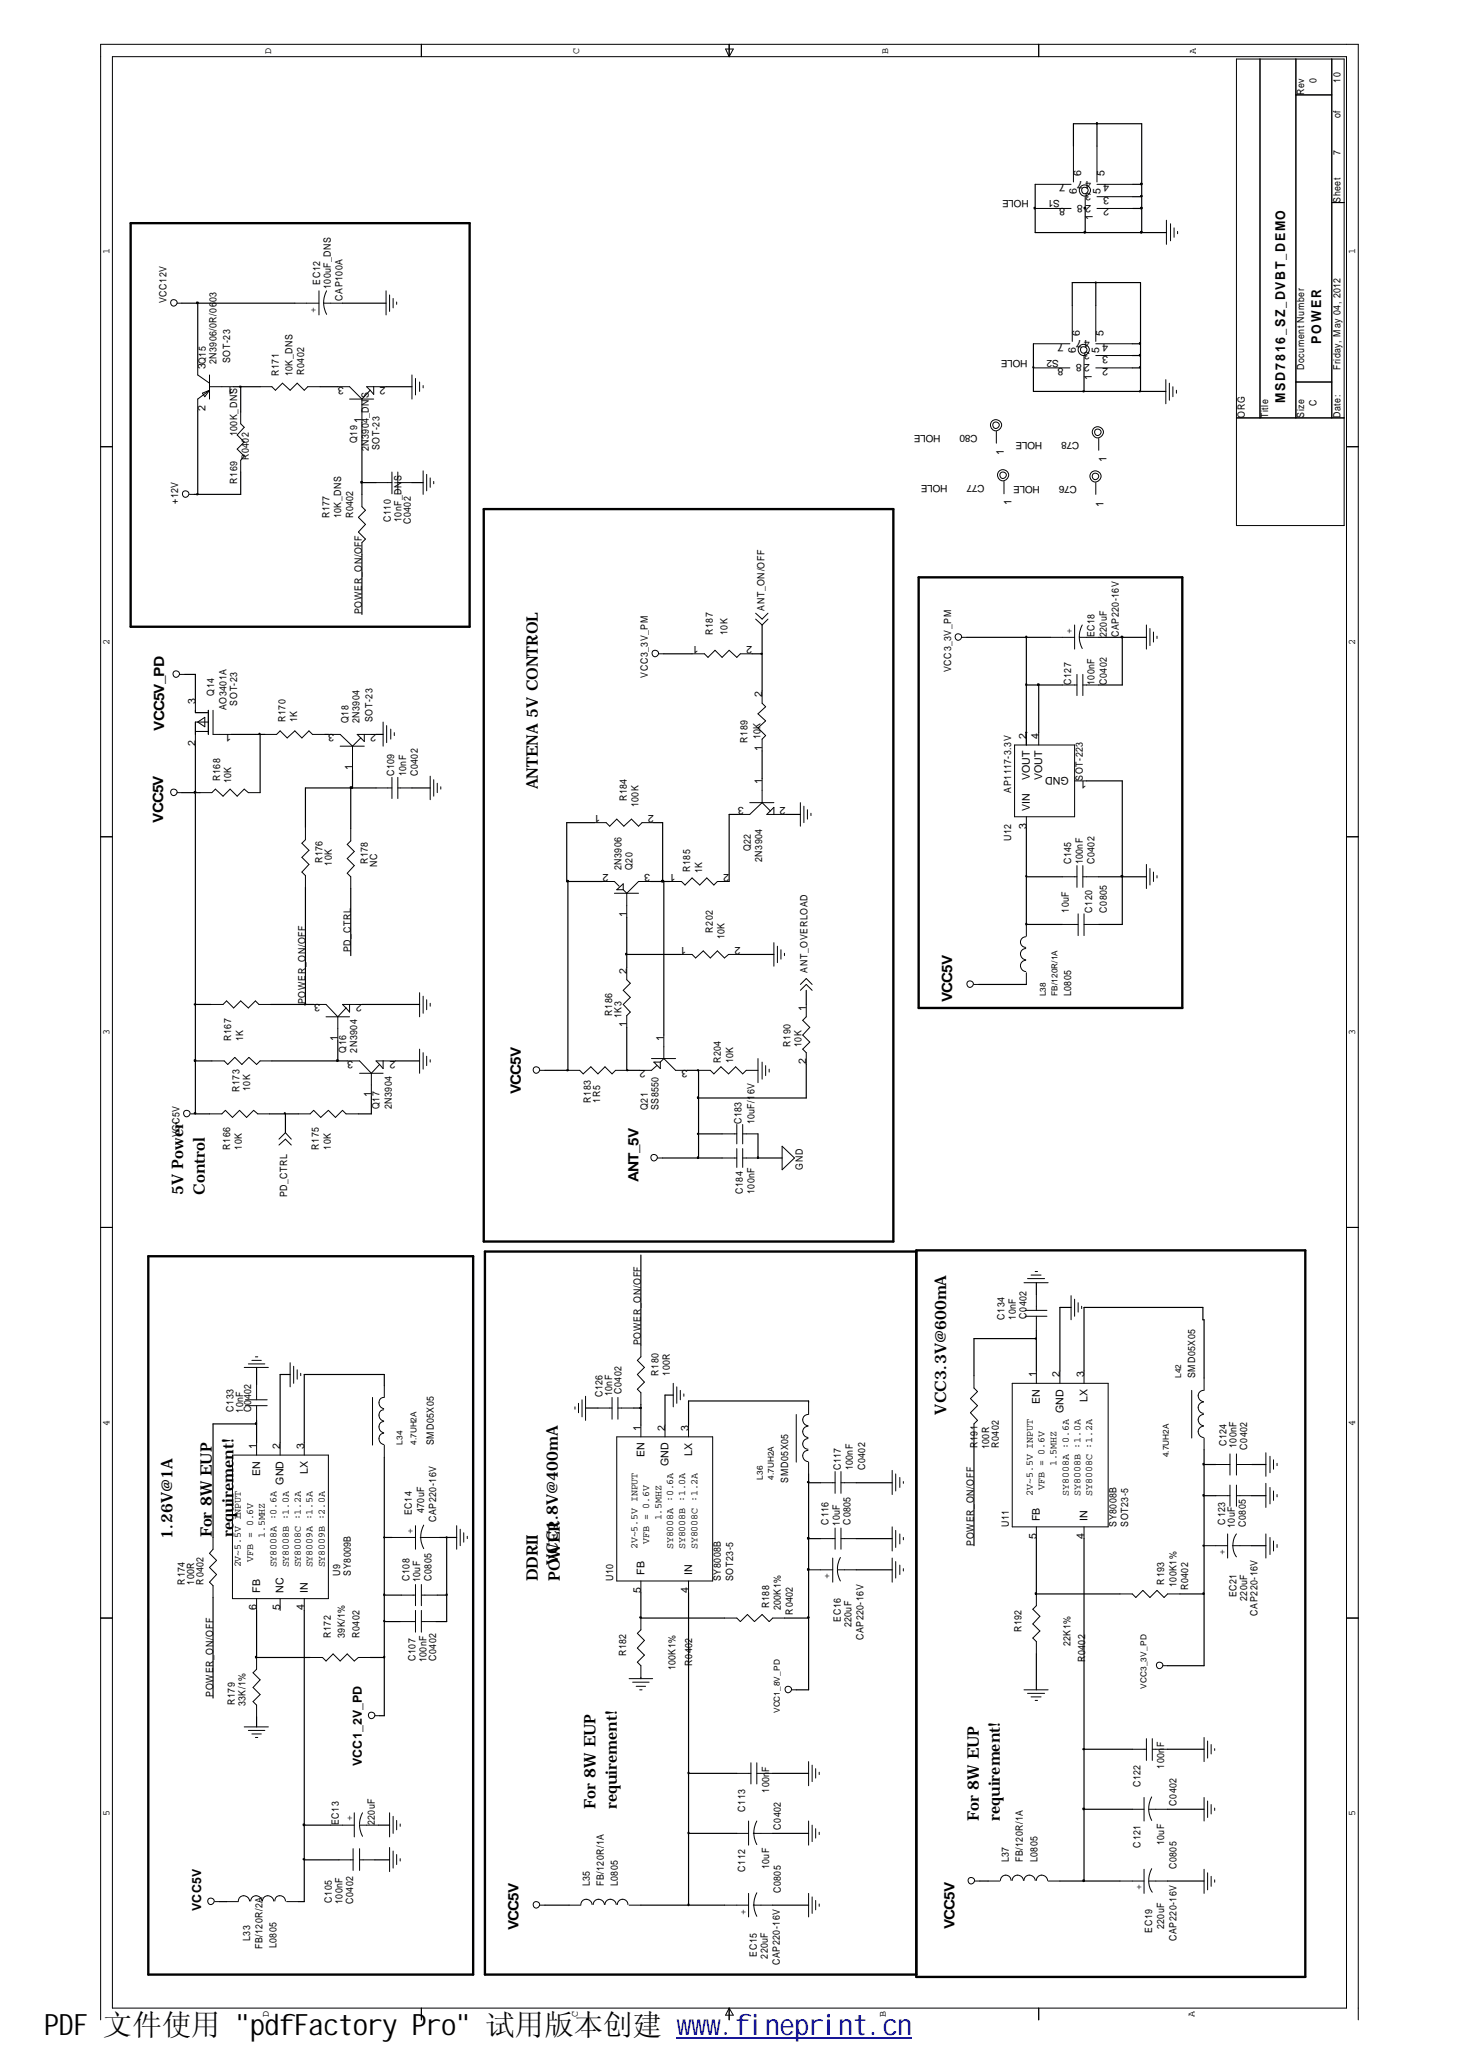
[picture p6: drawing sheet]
<svg xmlns="http://www.w3.org/2000/svg" width="210mm" height="297mm" viewBox="0 0 210 297" stroke-linecap="round" stroke-linejoin="round" font-family="sans-serif">
<defs><g id="words">
<text font-size="4.2" x="6.3" y="292.8">PDF 文件使用 &quot;pdfFactory Pro&quot; 试用版本创建 www.fineprint.cn</text>
<g font-size="2.3">
<text x="77.4" y="113.6" transform="rotate(-90 77.4 113.6)">ANTENA 5V CONTROL</text>
<text x="26.3" y="172" transform="rotate(-90 26.3 172)">5V Power</text>
<text x="29.5" y="172" transform="rotate(-90 29.5 172)">Control</text>
<text x="136.1" y="203.6" transform="rotate(-90 136.1 203.6)">VCC3.3V@600mA</text>
<text x="24.8" y="221.4" transform="rotate(-90 24.8 221.4)">1.26V@1A</text>
<text x="30.5" y="221.3" transform="rotate(-90 30.5 221.3)">For 8W EUP</text>
<text x="33.6" y="221.3" transform="rotate(-90 33.6 221.3)">requirement!</text>
<text x="77.4" y="227.5" transform="rotate(-90 77.4 227.5)">DDRII</text>
<text x="80.3" y="223.6" transform="rotate(-90 80.3 223.6)">CER</text>
<text x="80.5" y="227.5" transform="rotate(-90 80.5 227.5)">POVWC1.8V@400mA</text>
<text x="85.7" y="260.4" transform="rotate(-90 85.7 260.4)">For 8W EUP</text>
<text x="88.7" y="260.4" transform="rotate(-90 88.7 260.4)">requirement!</text>
<text x="140.8" y="262.1" transform="rotate(-90 140.8 262.1)">For 8W EUP</text>
<text x="143.8" y="262.1" transform="rotate(-90 143.8 262.1)">requirement!</text>
</g>
<g font-size="2">
<text x="23.6" y="105.2" transform="rotate(-90 23.6 105.2)">VCC5V_PD</text>
<text x="23.5" y="118.4" transform="rotate(-90 23.5 118.4)">VCC5V</text>
<text x="137" y="144.2" transform="rotate(-90 137 144.2)">VCC5V</text>
<text x="74.9" y="157.5" transform="rotate(-90 74.9 157.5)">VCC5V</text>
<text x="91.9" y="170.1" transform="rotate(-90 91.9 170.1)">ANT_5V</text>
<text x="74.6" y="277.8" transform="rotate(-90 74.6 277.8)">VCC5V</text>
<text x="137.3" y="277.7" transform="rotate(-90 137.3 277.7)">VCC5V</text>
</g>
<g font-size="1.9">
<text x="190.1" y="49.5" transform="rotate(-90 190.1 49.5)">POWER</text>
<text x="184.9" y="57.9" transform="rotate(-90 184.9 57.9)">MSD7816_SZ_DVBT_DEMO</text>
</g>
<g font-size="1.8">
<text x="52.1" y="254.2" transform="rotate(-90 52.1 254.2)">VCC1_2V_PD</text>
<text x="29" y="275" transform="rotate(-90 29 275)">VCC5V</text>
</g>
<g font-size="1.5">
<text x="153.2" y="26.5" transform="rotate(-180 153.2 26.5)">7</text>
<text x="154.9" y="28" transform="rotate(-90 154.9 28)">6</text>
<text x="155.5" y="25.3" transform="rotate(-90 155.5 25.3)">6</text>
<text x="155.8" y="26" transform="rotate(-180 155.8 26)">7</text>
<text x="155.8" y="29.5" transform="rotate(-180 155.8 29.5)">8</text>
<text x="157" y="29.5" transform="rotate(-180 157 29.5)">2</text>
<text x="157" y="27.8" transform="rotate(-180 157 27.8)">3</text>
<text x="157" y="26" transform="rotate(-180 157 26)">4</text>
<text x="158.3" y="28" transform="rotate(-90 158.3 28)">5</text>
<text x="158.9" y="25.3" transform="rotate(-90 158.9 25.3)">5</text>
<text x="159.6" y="28.3" transform="rotate(-180 159.6 28.3)">3</text>
<text x="159.6" y="26.5" transform="rotate(-180 159.6 26.5)">4</text>
<text x="153.2" y="30" transform="rotate(-180 153.2 30)">8</text>
<text x="157.2" y="31.7" transform="rotate(-90 157.2 31.7)">1</text>
<text x="159.6" y="30" transform="rotate(-180 159.6 30)">2</text>
<text x="29.5" y="53.1" transform="rotate(-90 29.5 53.1)">3Q15</text>
<text x="153" y="49.5" transform="rotate(-180 153 49.5)">7</text>
<text x="153" y="52.9" transform="rotate(-180 153 52.9)">8</text>
<text x="154.8" y="50.8" transform="rotate(-90 154.8 50.8)">6</text>
<text x="155.4" y="48.3" transform="rotate(-90 155.4 48.3)">6</text>
<text x="155.6" y="49" transform="rotate(-180 155.6 49)">7</text>
<text x="155.6" y="52.4" transform="rotate(-180 155.6 52.4)">8</text>
<text x="156.8" y="52.4" transform="rotate(-180 156.8 52.4)">2</text>
<text x="156.8" y="50.7" transform="rotate(-180 156.8 50.7)">3</text>
<text x="156.8" y="49" transform="rotate(-180 156.8 49)">4</text>
<text x="158.2" y="50.8" transform="rotate(-90 158.2 50.8)">5</text>
<text x="158.7" y="48.3" transform="rotate(-90 158.7 48.3)">5</text>
<text x="159.4" y="52.9" transform="rotate(-180 159.4 52.9)">2</text>
<text x="159.4" y="51.2" transform="rotate(-180 159.4 51.2)">3</text>
<text x="159.4" y="49.5" transform="rotate(-180 159.4 49.5)">4</text>
<text x="29.5" y="59.1" transform="rotate(-90 29.5 59.1)">2</text>
<text x="33.6" y="55.7" transform="rotate(-180 33.6 55.7)">1</text>
<text x="49.4" y="55.7" transform="rotate(-180 49.4 55.7)">3</text>
<text x="55.5" y="55.7" transform="rotate(-180 55.5 55.7)">2</text>
<text x="157.1" y="54.6" transform="rotate(-90 157.1 54.6)">1</text>
<text x="52.1" y="60.8" transform="rotate(-90 52.1 60.8)">1</text>
<text x="144.4" y="65.5" transform="rotate(-90 144.4 65.5)">1</text>
<text x="159.2" y="66.5" transform="rotate(-90 159.2 66.5)">1</text>
<text x="145.5" y="72.7" transform="rotate(-90 145.5 72.7)">1</text>
<text x="158.7" y="72.9" transform="rotate(-90 158.7 72.9)">1</text>
<text x="100.5" y="93" transform="rotate(-180 100.5 93)">1</text>
<text x="108.2" y="93" transform="rotate(-180 108.2 93)">2</text>
<text x="28.1" y="101.4" transform="rotate(-90 28.1 101.4)">3</text>
<text x="109.6" y="100.4" transform="rotate(-90 109.6 100.4)">2</text>
<text x="28.1" y="107.4" transform="rotate(-90 28.1 107.4)">2</text>
<text x="33.3" y="105.7" transform="rotate(-180 33.3 105.7)">1</text>
<text x="48.1" y="105.7" transform="rotate(-180 48.1 105.7)">3</text>
<text x="54.1" y="105.7" transform="rotate(-180 54.1 105.7)">2</text>
<text x="147.7" y="106.4" transform="rotate(-90 147.7 106.4)">2</text>
<text x="149.4" y="106.4" transform="rotate(-90 149.4 106.4)">4</text>
<text x="50.7" y="110.9" transform="rotate(-90 50.7 110.9)">1</text>
<text x="109.6" y="112.9" transform="rotate(-90 109.6 112.9)">1</text>
<text x="109.6" y="108.1" transform="rotate(-90 109.6 108.1)">1</text>
<text x="148.2" y="112.3" transform="rotate(-90 148.2 112.3)">VOUT</text>
<text x="149.9" y="112.3" transform="rotate(-90 149.9 112.3)">VOUT</text>
<text x="153.8" y="111.9" transform="rotate(-180 153.8 111.9)">GND</text>
<text x="156.3" y="112.4" transform="rotate(-180 156.3 112.4)">1</text>
<text x="86.4" y="117.3" transform="rotate(-180 86.4 117.3)">1</text>
<text x="94.1" y="117.3" transform="rotate(-180 94.1 117.3)">2</text>
<text x="107" y="116.1" transform="rotate(-180 107 116.1)">3</text>
<text x="113" y="116.1" transform="rotate(-180 113 116.1)">2</text>
<text x="147.7" y="119.2" transform="rotate(-90 147.7 119.2)">3</text>
<text x="148.2" y="116.7" transform="rotate(-90 148.2 116.7)">VIN</text>
<text x="87.5" y="125.8" transform="rotate(-180 87.5 125.8)">2</text>
<text x="93.6" y="125.8" transform="rotate(-180 93.6 125.8)">3</text>
<text x="97.2" y="125.8" transform="rotate(-180 97.2 125.8)">1</text>
<text x="104.9" y="125.8" transform="rotate(-180 104.9 125.8)">2</text>
<text x="90.2" y="132" transform="rotate(-90 90.2 132)">1</text>
<text x="98.7" y="136.3" transform="rotate(-180 98.7 136.3)">1</text>
<text x="106.5" y="136.3" transform="rotate(-180 106.5 136.3)">2</text>
<text x="90.2" y="140.2" transform="rotate(-90 90.2 140.2)">2</text>
<text x="46.1" y="144.6" transform="rotate(-180 46.1 144.6)">3</text>
<text x="48.6" y="149.8" transform="rotate(-90 48.6 149.8)">1</text>
<text x="52.1" y="144.6" transform="rotate(-180 52.1 144.6)">2</text>
<text x="90.2" y="147.9" transform="rotate(-90 90.2 147.9)">1</text>
<text x="95.5" y="149.8" transform="rotate(-90 95.5 149.8)">1</text>
<text x="116" y="145.5" transform="rotate(-90 116 145.5)">1</text>
<text x="50.8" y="152.7" transform="rotate(-180 50.8 152.7)">3</text>
<text x="56.9" y="152.7" transform="rotate(-180 56.9 152.7)">2</text>
<text x="92.9" y="154" transform="rotate(-180 92.9 154)">2</text>
<text x="98.9" y="154" transform="rotate(-180 98.9 154)">3</text>
<text x="116" y="153.2" transform="rotate(-90 116 153.2)">2</text>
<text x="53.4" y="157.8" transform="rotate(-90 53.4 157.8)">1</text>
<text x="149.1" y="198.2" transform="rotate(-90 149.1 198.2)">1</text>
<text x="149.6" y="202" transform="rotate(-90 149.6 202)">EN</text>
<text x="152.5" y="198.2" transform="rotate(-90 152.5 198.2)">2</text>
<text x="153" y="203.3" transform="rotate(-90 153 203.3)">GND</text>
<text x="156" y="198.2" transform="rotate(-90 156 198.2)">3</text>
<text x="156.5" y="201.8" transform="rotate(-90 156.5 201.8)">LX</text>
<text x="36.9" y="208.6" transform="rotate(-90 36.9 208.6)">1</text>
<text x="40.3" y="208.6" transform="rotate(-90 40.3 208.6)">2</text>
<text x="43.8" y="208.6" transform="rotate(-90 43.8 208.6)">3</text>
<text x="92.2" y="205.9" transform="rotate(-90 92.2 205.9)">1</text>
<text x="92.7" y="209.7" transform="rotate(-90 92.7 209.7)">EN</text>
<text x="95.7" y="205.9" transform="rotate(-90 95.7 205.9)">2</text>
<text x="99.1" y="205.9" transform="rotate(-90 99.1 205.9)">3</text>
<text x="99.6" y="209.5" transform="rotate(-90 99.6 209.5)">LX</text>
<text x="37.4" y="212.4" transform="rotate(-90 37.4 212.4)">EN</text>
<text x="40.8" y="213.6" transform="rotate(-90 40.8 213.6)">GND</text>
<text x="44.3" y="212.1" transform="rotate(-90 44.3 212.1)">LX</text>
<text x="96.2" y="211" transform="rotate(-90 96.2 211)">GND</text>
<text x="149.1" y="221.4" transform="rotate(-90 149.1 221.4)">5</text>
<text x="149.6" y="218.9" transform="rotate(-90 149.6 218.9)">FB</text>
<text x="156" y="221.4" transform="rotate(-90 156 221.4)">4</text>
<text x="156.5" y="218.9" transform="rotate(-90 156.5 218.9)">IN</text>
<text x="92.7" y="226.6" transform="rotate(-90 92.7 226.6)">FB</text>
<text x="99.6" y="226.6" transform="rotate(-90 99.6 226.6)">IN</text>
<text x="36.9" y="231.8" transform="rotate(-90 36.9 231.8)">6</text>
<text x="37.4" y="229.2" transform="rotate(-90 37.4 229.2)">FB</text>
<text x="40.3" y="231.8" transform="rotate(-90 40.3 231.8)">5</text>
<text x="40.8" y="229.2" transform="rotate(-90 40.8 229.2)">NC</text>
<text x="43.8" y="231.8" transform="rotate(-90 43.8 231.8)">4</text>
<text x="44.3" y="229.2" transform="rotate(-90 44.3 229.2)">IN</text>
<text x="92.2" y="229.2" transform="rotate(-90 92.2 229.2)">5</text>
<text x="99.1" y="229.2" transform="rotate(-90 99.1 229.2)">4</text>
</g>
<g font-size="1.4">
<text x="39" y="7.7" transform="rotate(-90 39 7.7)">D</text>
<text x="83.3" y="7.7" transform="rotate(-90 83.3 7.7)">C</text>
<text x="127.8" y="7.7" transform="rotate(-90 127.8 7.7)">B</text>
<text x="172" y="7.7" transform="rotate(-90 172 7.7)">A</text>
<text x="189.4" y="11.9" transform="rotate(-90 189.4 11.9)">0</text>
<text x="192.9" y="11.9" transform="rotate(-90 192.9 11.9)">10</text>
<text x="187.6" y="13.7" transform="rotate(-90 187.6 13.7)">Rev</text>
<text x="192.9" y="17" transform="rotate(-90 192.9 17)">of</text>
<text x="192.9" y="22.3" transform="rotate(-90 192.9 22.3)">7</text>
<text x="148" y="28.8" transform="rotate(-180 148 28.8)">HOLE</text>
<text x="152.5" y="28.8" transform="rotate(-180 152.5 28.8)">S1</text>
<text x="192.9" y="29.2" transform="rotate(-90 192.9 29.2)">Sheet</text>
<text x="15.7" y="36.6" transform="rotate(-90 15.7 36.6)">1</text>
<text x="46.1" y="41" transform="rotate(-90 46.1 41)">EC12</text>
<text x="47.6" y="41.6" transform="rotate(-90 47.6 41.6)">100uF_DNS</text>
<text x="195" y="36.6" transform="rotate(-90 195 36.6)">1</text>
<text x="24" y="43.6" transform="rotate(-90 24 43.6)">VCC12V</text>
<text x="31.2" y="43.5" transform="rotate(-90 31.2 43.5)">03</text>
<text x="45.5" y="45" transform="rotate(-90 45.5 45)">+</text>
<text x="49.3" y="43.3" transform="rotate(-90 49.3 43.3)">CAP100A</text>
<text x="31.2" y="52.4" transform="rotate(-90 31.2 52.4)">2N3906/0R/06</text>
<text x="33.1" y="52.3" transform="rotate(-90 33.1 52.3)">SOT-23</text>
<text x="43.8" y="54" transform="rotate(-90 43.8 54)">R0402</text>
<text x="147.8" y="51.8" transform="rotate(-180 147.8 51.8)">HOLE</text>
<text x="152.3" y="51.8" transform="rotate(-180 152.3 51.8)">S2</text>
<text x="187.6" y="53.3" transform="rotate(-90 187.6 53.3)">Document Number</text>
<text x="192.9" y="53.3" transform="rotate(-90 192.9 53.3)">Friday, May 04, 2012</text>
<text x="40.1" y="54.1" transform="rotate(-90 40.1 54.1)">R171</text>
<text x="42.1" y="54.1" transform="rotate(-90 42.1 54.1)">10K_DNS</text>
<text x="53.1" y="57.3" transform="rotate(-90 53.1 57.3)">S</text>
<text x="189.4" y="58.4" transform="rotate(-90 189.4 58.4)">C</text>
<text x="34.1" y="62.8" transform="rotate(-90 34.1 62.8)">100K_DNS</text>
<text x="51.4" y="63.8" transform="rotate(-90 51.4 63.8)">Q19</text>
<text x="53.1" y="65" transform="rotate(-90 53.1 65)">2N3904_DN</text>
<text x="54.6" y="64.8" transform="rotate(-90 54.6 64.8)">SOT-23</text>
<text x="135.3" y="62.6" transform="rotate(-180 135.3 62.6)">HOLE</text>
<text x="140.6" y="62.6" transform="rotate(-180 140.6 62.6)">C80</text>
<text x="149.9" y="63.6" transform="rotate(-180 149.9 63.6)">HOLE</text>
<text x="155.3" y="63.6" transform="rotate(-180 155.3 63.6)">C78</text>
<text x="179.1" y="60.1" transform="rotate(-90 179.1 60.1)">ORG</text>
<text x="182.5" y="60.1" transform="rotate(-90 182.5 60.1)">Title</text>
<text x="187.6" y="60.1" transform="rotate(-90 187.6 60.1)">Size</text>
<text x="192.9" y="60.1" transform="rotate(-90 192.9 60.1)">Date:</text>
<text x="34.1" y="69.6" transform="rotate(-90 34.1 69.6)">R169</text>
<text x="35.8" y="66.2" transform="rotate(-90 35.8 66.2)">R0402</text>
<text x="136.3" y="69.8" transform="rotate(-180 136.3 69.8)">HOLE</text>
<text x="141.6" y="69.8" transform="rotate(-180 141.6 69.8)">C77</text>
<text x="149.6" y="70" transform="rotate(-180 149.6 70)">HOLE</text>
<text x="154.9" y="70" transform="rotate(-180 154.9 70)">C76</text>
<text x="25.7" y="72.6" transform="rotate(-90 25.7 72.6)">+12V</text>
<text x="47.4" y="74.6" transform="rotate(-90 47.4 74.6)">R177</text>
<text x="49.1" y="74.6" transform="rotate(-90 49.1 74.6)">10K_DNS</text>
<text x="50.8" y="74.6" transform="rotate(-90 50.8 74.6)">R0402</text>
<text x="56.2" y="75.1" transform="rotate(-90 56.2 75.1)">C110</text>
<text x="57.7" y="75.1" transform="rotate(-90 57.7 75.1)">10nF_DNS</text>
<text x="59.1" y="75.5" transform="rotate(-90 59.1 75.5)">C0402</text>
<text x="52.1" y="88.4" transform="rotate(-90 52.1 88.4)">POWER_ON/OFF</text>
<text x="110" y="87.9" transform="rotate(-90 110 87.9)">ANT_ON/OFF</text>
<text x="15.7" y="92.8" transform="rotate(-90 15.7 92.8)">2</text>
<text x="102.5" y="91.4" transform="rotate(-90 102.5 91.4)">R187</text>
<text x="104.6" y="91.4" transform="rotate(-90 104.6 91.4)">10K</text>
<text x="154.3" y="91.2" transform="rotate(-90 154.3 91.2)">+</text>
<text x="157.5" y="91.7" transform="rotate(-90 157.5 91.7)">EC18</text>
<text x="159.3" y="91.7" transform="rotate(-90 159.3 91.7)">220uF</text>
<text x="161" y="91.7" transform="rotate(-90 161 91.7)">CAP220-16V</text>
<text x="195" y="92.8" transform="rotate(-90 195 92.8)">2</text>
<text x="30.8" y="100.1" transform="rotate(-90 30.8 100.1)">Q14</text>
<text x="34.1" y="101.5" transform="rotate(-90 34.1 101.5)">SOT-23</text>
<text x="93.2" y="97.6" transform="rotate(-90 93.2 97.6)">VCC3_3V_PM</text>
<text x="136.8" y="96.7" transform="rotate(-90 136.8 96.7)">VCC3_3V_PM</text>
<text x="154.1" y="98.6" transform="rotate(-90 154.1 98.6)">C127</text>
<text x="157.5" y="98.6" transform="rotate(-90 157.5 98.6)">100nF</text>
<text x="159.3" y="98.6" transform="rotate(-90 159.3 98.6)">C0402</text>
<text x="32.6" y="102.2" transform="rotate(-90 32.6 102.2)">AO3401A</text>
<text x="41.1" y="103.9" transform="rotate(-90 41.1 103.9)">R170</text>
<text x="42.8" y="103.9" transform="rotate(-90 42.8 103.9)">1K</text>
<text x="50.1" y="104.1" transform="rotate(-90 50.1 104.1)">Q18</text>
<text x="51.7" y="104.1" transform="rotate(-90 51.7 104.1)">2N3904</text>
<text x="53.6" y="103.9" transform="rotate(-90 53.6 103.9)">SOT-23</text>
<text x="107.5" y="106.9" transform="rotate(-90 107.5 106.9)">R189</text>
<text x="109.4" y="106.4" transform="rotate(-90 109.4 106.4)">10K</text>
<text x="31.7" y="112.4" transform="rotate(-90 31.7 112.4)">R168</text>
<text x="33.3" y="112.7" transform="rotate(-90 33.3 112.7)">10K</text>
<text x="56.7" y="111.7" transform="rotate(-90 56.7 111.7)">C109</text>
<text x="58.4" y="111.7" transform="rotate(-90 58.4 111.7)">10nF</text>
<text x="60.1" y="111.7" transform="rotate(-90 60.1 111.7)">C0402</text>
<text x="155.8" y="112.4" transform="rotate(-90 155.8 112.4)">SOT-223</text>
<text x="90.2" y="115.3" transform="rotate(-90 90.2 115.3)">R184</text>
<text x="91.9" y="116.2" transform="rotate(-90 91.9 116.2)">100K</text>
<text x="145.5" y="114.1" transform="rotate(-90 145.5 114.1)">AP1117-3.3V</text>
<text x="46.4" y="124.2" transform="rotate(-90 46.4 124.2)">R176</text>
<text x="47.8" y="124.6" transform="rotate(-90 47.8 124.6)">10K</text>
<text x="52.9" y="124.4" transform="rotate(-90 52.9 124.4)">R178</text>
<text x="54.3" y="124.7" transform="rotate(-90 54.3 124.7)">NC</text>
<text x="89.4" y="125.3" transform="rotate(-90 89.4 125.3)">2N3906</text>
<text x="91" y="125.3" transform="rotate(-90 91 125.3)">Q20</text>
<text x="99.3" y="125.5" transform="rotate(-90 99.3 125.5)">R185</text>
<text x="101" y="125.7" transform="rotate(-90 101 125.7)">1K</text>
<text x="108" y="122.5" transform="rotate(-90 108 122.5)">Q22</text>
<text x="109.6" y="124.1" transform="rotate(-90 109.6 124.1)">2N3904</text>
<text x="145.5" y="121" transform="rotate(-90 145.5 121)">U12</text>
<text x="154.1" y="124.4" transform="rotate(-90 154.1 124.4)">C145</text>
<text x="155.8" y="124.4" transform="rotate(-90 155.8 124.4)">100nF</text>
<text x="157.5" y="124.4" transform="rotate(-90 157.5 124.4)">C0402</text>
<text x="153.8" y="131.3" transform="rotate(-90 153.8 131.3)">10uF</text>
<text x="157.1" y="131.3" transform="rotate(-90 157.1 131.3)">C120</text>
<text x="159.3" y="131.3" transform="rotate(-90 159.3 131.3)">C0805</text>
<text x="50.5" y="137" transform="rotate(-90 50.5 137)">PD_CTRL</text>
<text x="102.5" y="134.2" transform="rotate(-90 102.5 134.2)">R202</text>
<text x="104.2" y="135.2" transform="rotate(-90 104.2 135.2)">10K</text>
<text x="116.2" y="140" transform="rotate(-90 116.2 140)">ANT_OVERLOAD</text>
<text x="154.1" y="143.4" transform="rotate(-90 154.1 143.4)">L0805</text>
<text x="15.7" y="149" transform="rotate(-90 15.7 149)">3</text>
<text x="33.3" y="149.8" transform="rotate(-90 33.3 149.8)">R167</text>
<text x="35" y="149.8" transform="rotate(-90 35 149.8)">1K</text>
<text x="43.9" y="144.6" transform="rotate(-90 43.9 144.6)">POWER_ON/OFF</text>
<text x="88.1" y="146.2" transform="rotate(-90 88.1 146.2)">R186</text>
<text x="89.4" y="146.5" transform="rotate(-90 89.4 146.5)">1K3</text>
<text x="195" y="149" transform="rotate(-90 195 149)">3</text>
<text x="49.8" y="151.5" transform="rotate(-90 49.8 151.5)">Q16</text>
<text x="51.4" y="151.5" transform="rotate(-90 51.4 151.5)">2N3904</text>
<text x="103.7" y="153" transform="rotate(-90 103.7 153)">R204</text>
<text x="105.5" y="153" transform="rotate(-90 105.5 153)">10K</text>
<text x="113.7" y="150.7" transform="rotate(-90 113.7 150.7)">R190</text>
<text x="115.3" y="150.7" transform="rotate(-90 115.3 150.7)">10K</text>
<text x="34.5" y="157.2" transform="rotate(-90 34.5 157.2)">R173</text>
<text x="36" y="157" transform="rotate(-90 36 157)">10K</text>
<text x="54.6" y="159.6" transform="rotate(-90 54.6 159.6)">Q17</text>
<text x="56.4" y="159.6" transform="rotate(-90 56.4 159.6)">2N3904</text>
<text x="85" y="158.7" transform="rotate(-90 85 158.7)">R183</text>
<text x="86.4" y="158.7" transform="rotate(-90 86.4 158.7)">1R5</text>
<text x="93.2" y="159.8" transform="rotate(-90 93.2 159.8)">Q21</text>
<text x="94.7" y="159.8" transform="rotate(-90 94.7 159.8)">SS8550</text>
<text x="106.7" y="161.8" transform="rotate(-90 106.7 161.8)">C183</text>
<text x="108.5" y="161.8" transform="rotate(-90 108.5 161.8)">10uF/16V</text>
<text x="25.8" y="163.7" transform="rotate(-90 25.8 163.7)">VCC5V</text>
<text x="33.1" y="165.5" transform="rotate(-90 33.1 165.5)">R166</text>
<text x="34.8" y="165.5" transform="rotate(-90 34.8 165.5)">10K</text>
<text x="45.9" y="165.5" transform="rotate(-90 45.9 165.5)">R175</text>
<text x="47.6" y="165.5" transform="rotate(-90 47.6 165.5)">10K</text>
<text x="41.3" y="172.3" transform="rotate(-90 41.3 172.3)">PD_CTRL</text>
<text x="106.8" y="171.8" transform="rotate(-90 106.8 171.8)">C184</text>
<text x="108.5" y="171.8" transform="rotate(-90 108.5 171.8)">100nF</text>
<text x="115.5" y="168.3" transform="rotate(-90 115.5 168.3)">GND</text>
<text x="144.5" y="189.9" transform="rotate(-90 144.5 189.9)">C134</text>
<text x="146.1" y="189.9" transform="rotate(-90 146.1 189.9)">10nF</text>
<text x="147.7" y="189.8" transform="rotate(-90 147.7 189.8)">C0402</text>
<text x="92.2" y="193.6" transform="rotate(-90 92.2 193.6)">POWER_ON/OFF</text>
<text x="94.7" y="198" transform="rotate(-90 94.7 198)">R180</text>
<text x="96.4" y="198" transform="rotate(-90 96.4 198)">100R</text>
<text x="33.6" y="203.1" transform="rotate(-90 33.6 203.1)">C133</text>
<text x="35" y="203.3" transform="rotate(-90 35 203.3)">10nF</text>
<text x="36.2" y="203.1" transform="rotate(-90 36.2 203.1)">C</text>
<text x="36.2" y="202.1" transform="rotate(-90 36.2 202.1)">0</text>
<text x="36.2" y="201.4" transform="rotate(-90 36.2 201.4)">402</text>
<text x="86.7" y="201.1" transform="rotate(-90 86.7 201.1)">C126</text>
<text x="88.1" y="200.9" transform="rotate(-90 88.1 200.9)">10nF</text>
<text x="89.4" y="200.6" transform="rotate(-90 89.4 200.6)">C0402</text>
<text x="172" y="198.3" transform="rotate(-90 172 198.3)">SMD05X05</text>
<text x="15.7" y="205.2" transform="rotate(-90 15.7 205.2)">4</text>
<text x="62.4" y="208" transform="rotate(-90 62.4 208)">SMD05X05</text>
<text x="140.6" y="208.4" transform="rotate(-90 140.6 208.4)">R191</text>
<text x="142.3" y="208.6" transform="rotate(-90 142.3 208.6)">100R</text>
<text x="143.7" y="208.4" transform="rotate(-90 143.7 208.4)">R0402</text>
<text x="176.4" y="208.1" transform="rotate(-90 176.4 208.1)">C124</text>
<text x="177.9" y="208.4" transform="rotate(-90 177.9 208.4)">100nF</text>
<text x="179.4" y="208.6" transform="rotate(-90 179.4 208.6)">C0402</text>
<text x="195" y="205.2" transform="rotate(-90 195 205.2)">4</text>
<text x="113.4" y="213.4" transform="rotate(-90 113.4 213.4)">SMD05X05</text>
<text x="121" y="211.6" transform="rotate(-90 121 211.6)">C117</text>
<text x="122.7" y="211.6" transform="rotate(-90 122.7 211.6)">100nF</text>
<text x="124.5" y="211.6" transform="rotate(-90 124.5 211.6)">C0402</text>
<text x="148.6" y="215.3" transform="rotate(-90 148.6 215.3)">2V~5.5V INPUT</text>
<text x="150.3" y="214.4" transform="rotate(-90 150.3 214.4)">VFB = 0.6V</text>
<text x="152" y="211" transform="rotate(-90 152 211)">1.5MHZ</text>
<text x="153.8" y="215.3" transform="rotate(-90 153.8 215.3)">SY8008A :0.6A</text>
<text x="155.4" y="215.3" transform="rotate(-90 155.4 215.3)">SY8008B :1.0A</text>
<text x="157.1" y="215.3" transform="rotate(-90 157.1 215.3)">SY8008C :1.2A</text>
<text x="38.1" y="221.3" transform="rotate(-90 38.1 221.3)">1.5MHZ</text>
<text x="59.3" y="218" transform="rotate(-90 59.3 218)">EC14</text>
<text x="59.4" y="220.8" transform="rotate(-90 59.4 220.8)">+</text>
<text x="61" y="217.8" transform="rotate(-90 61 217.8)">470uF</text>
<text x="62.7" y="219.1" transform="rotate(-90 62.7 219.1)">CAP220-16V</text>
<text x="95.2" y="218.8" transform="rotate(-90 95.2 218.8)">1.5MHZ</text>
<text x="119.2" y="219.4" transform="rotate(-90 119.2 219.4)">C116</text>
<text x="120.8" y="219.6" transform="rotate(-90 120.8 219.6)">10uF</text>
<text x="122.3" y="219.4" transform="rotate(-90 122.3 219.4)">C0805</text>
<text x="145.1" y="219.7" transform="rotate(-90 145.1 219.7)">U11</text>
<text x="160.6" y="219.7" transform="rotate(-90 160.6 219.7)">SY8008B</text>
<text x="162.3" y="219.7" transform="rotate(-90 162.3 219.7)">SOT23-5</text>
<text x="176.3" y="219.4" transform="rotate(-90 176.3 219.4)">C123</text>
<text x="177.6" y="219.9" transform="rotate(-90 177.6 219.9)">10uF</text>
<text x="179.2" y="219.7" transform="rotate(-90 179.2 219.7)">C0805</text>
<text x="34.6" y="225.6" transform="rotate(-90 34.6 225.6)">2V~5.5V INPUT</text>
<text x="36.4" y="224.7" transform="rotate(-90 36.4 224.7)">VFB = 0.6V</text>
<text x="39.8" y="225.6" transform="rotate(-90 39.8 225.6)">SY8008A :0.6A</text>
<text x="41.6" y="225.6" transform="rotate(-90 41.6 225.6)">SY8008B :1.0A</text>
<text x="43.3" y="225.6" transform="rotate(-90 43.3 225.6)">SY8008C :1.2A</text>
<text x="45" y="225.6" transform="rotate(-90 45 225.6)">SY8009A :1.5A</text>
<text x="46.7" y="225.6" transform="rotate(-90 46.7 225.6)">SY8009B :2.0A</text>
<text x="48.9" y="226.8" transform="rotate(-90 48.9 226.8)">U9</text>
<text x="50.5" y="226.8" transform="rotate(-90 50.5 226.8)">SY8009B</text>
<text x="58.9" y="227.5" transform="rotate(-90 58.9 227.5)">C108</text>
<text x="60.5" y="227.7" transform="rotate(-90 60.5 227.7)">10uF</text>
<text x="62.1" y="227.5" transform="rotate(-90 62.1 227.5)">C0805</text>
<text x="88.2" y="227.5" transform="rotate(-90 88.2 227.5)">U10</text>
<text x="91.7" y="223" transform="rotate(-90 91.7 223)">2V~5.5V INPUT</text>
<text x="93.4" y="222.2" transform="rotate(-90 93.4 222.2)">VFB = 0.6V</text>
<text x="96.9" y="223" transform="rotate(-90 96.9 223)">SY8008A :0.6A</text>
<text x="98.6" y="223" transform="rotate(-90 98.6 223)">SY8008B :1.0A</text>
<text x="100.3" y="223" transform="rotate(-90 100.3 223)">SY8008C :1.2A</text>
<text x="103.7" y="227.5" transform="rotate(-90 103.7 227.5)">SY8008B</text>
<text x="105.5" y="227.5" transform="rotate(-90 105.5 227.5)">SOT23-5</text>
<text x="119.4" y="227.3" transform="rotate(-90 119.4 227.3)">+</text>
<text x="140.1" y="222.4" transform="rotate(-90 140.1 222.4)">POWER_ON/OFF</text>
<text x="176.3" y="223.8" transform="rotate(-90 176.3 223.8)">+</text>
<text x="26.6" y="228" transform="rotate(-90 26.6 228)">R174</text>
<text x="27.9" y="228" transform="rotate(-90 27.9 228)">100R</text>
<text x="29.3" y="228" transform="rotate(-90 29.3 228)">R0402</text>
<text x="110.7" y="231.4" transform="rotate(-90 110.7 231.4)">R188</text>
<text x="112.4" y="231.8" transform="rotate(-90 112.4 231.8)">200K1%</text>
<text x="114" y="232.4" transform="rotate(-90 114 232.4)">R0402</text>
<text x="121" y="233.4" transform="rotate(-90 121 233.4)">EC16</text>
<text x="167.5" y="228" transform="rotate(-90 167.5 228)">R193</text>
<text x="169.2" y="228.4" transform="rotate(-90 169.2 228.4)">100K1%</text>
<text x="170.9" y="228.9" transform="rotate(-90 170.9 228.9)">R0402</text>
<text x="177.9" y="229.9" transform="rotate(-90 177.9 229.9)">EC21</text>
<text x="179.4" y="230.4" transform="rotate(-90 179.4 230.4)">220uF</text>
<text x="180.9" y="232.5" transform="rotate(-90 180.9 232.5)">CAP220-16V</text>
<text x="47.6" y="235.7" transform="rotate(-90 47.6 235.7)">R172</text>
<text x="49.6" y="235.7" transform="rotate(-90 49.6 235.7)">39K/1%</text>
<text x="51.7" y="235.7" transform="rotate(-90 51.7 235.7)">R0402</text>
<text x="59.8" y="239" transform="rotate(-90 59.8 239)">C107</text>
<text x="61.4" y="239.2" transform="rotate(-90 61.4 239.2)">100nF</text>
<text x="62.7" y="239" transform="rotate(-90 62.7 239)">C0402</text>
<text x="90.1" y="238.4" transform="rotate(-90 90.1 238.4)">R182</text>
<text x="99.6" y="239.7" transform="rotate(-90 99.6 239.7)">R0402</text>
<text x="122.5" y="234.2" transform="rotate(-90 122.5 234.2)">220uF</text>
<text x="124.2" y="236.1" transform="rotate(-90 124.2 236.1)">CAP220-16V</text>
<text x="147" y="234.9" transform="rotate(-90 147 234.9)">R192</text>
<text x="154" y="236.9" transform="rotate(-90 154 236.9)">22K1%</text>
<text x="156.1" y="239.2" transform="rotate(-90 156.1 239.2)">R0402</text>
<text x="30.6" y="244.2" transform="rotate(-90 30.6 244.2)">POWER_ON/OFF</text>
<text x="33.8" y="245.4" transform="rotate(-90 33.8 245.4)">R179</text>
<text x="35.3" y="245.6" transform="rotate(-90 35.3 245.6)">33K/1%</text>
<text x="97.2" y="240.4" transform="rotate(-90 97.2 240.4)">100K1%</text>
<text x="164.1" y="257.2" transform="rotate(-90 164.1 257.2)">C122</text>
<text x="167.5" y="254.5" transform="rotate(-90 167.5 254.5)">100nF</text>
<text x="15.7" y="261.3" transform="rotate(-90 15.7 261.3)">5</text>
<text x="48.8" y="262.7" transform="rotate(-90 48.8 262.7)">EC13</text>
<text x="50.7" y="262.1" transform="rotate(-90 50.7 262.1)">+</text>
<text x="53.9" y="262.7" transform="rotate(-90 53.9 262.7)">220uF</text>
<text x="107.2" y="260.7" transform="rotate(-90 107.2 260.7)">C113</text>
<text x="110.7" y="258" transform="rotate(-90 110.7 258)">100nF</text>
<text x="112.4" y="263.3" transform="rotate(-90 112.4 263.3)">C0402</text>
<text x="169.2" y="259.9" transform="rotate(-90 169.2 259.9)">C0402</text>
<text x="195" y="261.3" transform="rotate(-90 195 261.3)">5</text>
<text x="107.2" y="269.4" transform="rotate(-90 107.2 269.4)">C112</text>
<text x="110.7" y="269" transform="rotate(-90 110.7 269)">10uF</text>
<text x="145.1" y="268" transform="rotate(-90 145.1 268)">L37</text>
<text x="147.2" y="268" transform="rotate(-90 147.2 268)">FB/120R/1A</text>
<text x="149.3" y="268" transform="rotate(-90 149.3 268)">L0805</text>
<text x="164.1" y="265.9" transform="rotate(-90 164.1 265.9)">C121</text>
<text x="167.5" y="265.5" transform="rotate(-90 167.5 265.5)">10uF</text>
<text x="169.2" y="269" transform="rotate(-90 169.2 269)">C0805</text>
<text x="47.8" y="273.8" transform="rotate(-90 47.8 273.8)">C105</text>
<text x="49.3" y="274" transform="rotate(-90 49.3 274)">100nF</text>
<text x="50.8" y="274" transform="rotate(-90 50.8 274)">C0402</text>
<text x="84.8" y="271.5" transform="rotate(-90 84.8 271.5)">L35</text>
<text x="86.9" y="271.5" transform="rotate(-90 86.9 271.5)">FB/120R/1A</text>
<text x="88.9" y="271.5" transform="rotate(-90 88.9 271.5)">L0805</text>
<text x="107.4" y="275.5" transform="rotate(-90 107.4 275.5)">+</text>
<text x="112.4" y="272.5" transform="rotate(-90 112.4 272.5)">C0805</text>
<text x="164.3" y="272.1" transform="rotate(-90 164.3 272.1)">+</text>
<text x="36" y="279.3" transform="rotate(-90 36 279.3)">L33</text>
<text x="37.8" y="280.5" transform="rotate(-90 37.8 280.5)">FB/120R/2A</text>
<text x="39.8" y="280.4" transform="rotate(-90 39.8 280.4)">L0805</text>
<text x="108.9" y="281.6" transform="rotate(-90 108.9 281.6)">EC15</text>
<text x="110.5" y="281.9" transform="rotate(-90 110.5 281.9)">220uF</text>
<text x="165.8" y="278.2" transform="rotate(-90 165.8 278.2)">EC19</text>
<text x="167.5" y="277.7" transform="rotate(-90 167.5 277.7)">220uF</text>
<text x="169.2" y="279.3" transform="rotate(-90 169.2 279.3)">CAP220-16V</text>
<text x="112.2" y="282.8" transform="rotate(-90 112.2 282.8)">CAP220-16V</text>
<text x="38.7" y="290.3" transform="rotate(-90 38.7 290.3)">D</text>
<text x="83.1" y="290.3" transform="rotate(-90 83.1 290.3)">C</text>
<text x="127.4" y="290.3" transform="rotate(-90 127.4 290.3)">B</text>
<text x="171.9" y="290.3" transform="rotate(-90 171.9 290.3)">A</text>
</g>
<g font-size="1.2">
<text x="150.5" y="143.4" transform="rotate(-90 150.5 143.4)">L38</text>
<text x="152.1" y="143.4" transform="rotate(-90 152.1 143.4)">FB/120R/1A</text>
<text x="169.9" y="198.3" transform="rotate(-90 169.9 198.3)">L42</text>
<text x="57.9" y="207.9" transform="rotate(-90 57.9 207.9)">L34</text>
<text x="59.9" y="208" transform="rotate(-90 59.9 208)">4.7UH2A</text>
<text x="168.1" y="209.7" transform="rotate(-90 168.1 209.7)">4.7UH2A</text>
<text x="109.7" y="213" transform="rotate(-90 109.7 213)">L36</text>
<text x="111.3" y="213" transform="rotate(-90 111.3 213)">4.7UH2A</text>
<text x="164.9" y="243" transform="rotate(-90 164.9 243)">VCC3_3V_PD</text>
<text x="112.2" y="246.6" transform="rotate(-90 112.2 246.6)">VCC1_8V_PD</text>
</g>
</g></defs>
<path d="M18.8 32.1h48.8v58.1h-48.8zM69.6 73.3h58.9v105.4h-58.9zM132.2 83.1h37.9v62h-37.9zM131.8 179.9h56v104.6h-56zM21.3 180.8h46.8v103.4h-46.8zM131.8 180.1h-62v104.1h62" fill="none" stroke="#000" stroke-width=".34"/>
<g fill="none" stroke="#000" stroke-width=".14">
<path d="M16.2 8.2h177.5v280.8h-177.5zM60.6 6.4v1.8M104.4 7.1h1.1l-.6 1.1zM104.9 6.4v1.8M149.4 6.4v1.8M177.9 8.5h15.5v67.1h-15.5zM181.3 8.5v51.6M186.4 8.5v51.6M186.4 13.7h5.2M191.6 8.5v51.6M148.9 30h5.2M148.9 26.5h5.2"/>
<path d="M154.4 21v5.2M156.1 28.3v1.7M157.8 30h5.2M157.8 28.3h5.2M157.8 26.5h5.2M157.8 21v5.2M167.8 31.7v3.5M168.4 32.2v2.5M168.9 32.8v1.3M169.4 33.3v.3M191.6 29.2h1.8M25.5 43.6h.7"/>
<path d="M28.4 52.3v1.7l1.7 1.1M29.1 56.6l1-.4-.6 .9zM30.1 55.7h3.5M30.1 54v3.4M30.1 56.2l-1.7 1.2v1.7M34.6 59.3v1.7l.5 .5-1 1.1 1 1-1 1 1 1-.5 .6v1.7M37.4 55.7h1.7l.5 .5 1-1.1 1.1 1.1 1.1-1.1 1 1.1 .5-.5h1.8M42.4 43.6h3.5M45.9 41.9v3.4M46.6 43.6h2.7M47 41.9a3.6 3.6 0 0 0 0 3.3M48.6 55.7h1.7l1.8 1.7"/>
<path d="M50.3 57.4h3.5M52.1 57.4v3.4M53.3 56.2l-1.2 1.2M53.8 55.7v1.1l-.5-.6M55.5 55.7h-2.8l.6 .5M55.5 41.9v3.4M56 42.4v2.4M56.6 43v1.3M57.1 43.5v.3M59.3 54v3.4M59.8 54.5v2.3M60.4 55v1.3"/>
<path d="M60.9 55.5v.3M148.7 52.9h5.2M148.7 49.5h5.2M154.3 44v5.1M156 51.2v1.7M157.6 44v5.1M157.6 52.9h5.3M157.6 51.2h5.3M157.6 49.5h5.3M167.7 54.6v3.5M168.2 55.1v2.5M168.7 55.7v1.4"/>
<path d="M169.2 56.2v.4M186.4 55h5.2M14.5 64.3h1.7M27.3 71.1h.6M52.1 71.1v1.8l.5 .5-1 1.1 1 1-1 1.1 1 1-.5 .5v1.7M54.1 69.5h2.3M56.4 67.9v3.2M57.2 69.5h2.1M57.2 67.9v3.2M60.9 67.8v3.3M61.4 68.3v2.3M61.9 68.8v1.3"/>
<path d="M62.4 69.3v.3M143.3 62.1v1.7M144.4 69.3v1.8M157.6 69.5v1.6M158.1 63.1v1.7M177.9 60.1h15.5M193.7 64.3h1.7M25.8 97.1h.8M94.7 94.1h.8M99.6 94.1h1.7l.6 .5 1-1 1 1 1-1 1.1 1 .5-.5h1.7M108.7 89.1l.9 .8 .9-.8M108.7 88.3l.9 .8 .9-.8"/>
<path d="M109.6 99.4v1.8l.6 .5-1.1 1 1.1 1-1.1 1.1 1.1 1.1-.6 .5v1.7M138.3 91.7h.8M151.1 91.7h3.5M152.8 98.6h2.1M154.6 89.9v3.5M154.9 97.1v3M155.3 91.7h2.8M155.7 89.9a3.6 3.6 0 0 0 0 3.4M155.8 98.6h2.3M155.8 97.1v3M164.9 89.9v3.5M165.4 90.5v2.4"/>
<path d="M165.9 91v1.4M166.5 91.6v.3M25.5 114.1h.7M28.1 100.5v2.1h1.9M28.1 105.3h1.9M28.4 103.9l1.1-.7v1.4zM28.8 114.1h1.7l.5-.5 1.1 1 1-1 1 1 1-1 .6 .5h1.7M30 102.2v3.5M30 103.9h-1.9v3.5M30.6 102.2v3.5h2.7M38.1 105.7h1.7l.5-.5 1 1 1.1-1 1 1 1-1 .6 .5h1.7M43.9 119.1v1.7l-.5 .6 1 1-1 1 1 1-1 1.1 .5 .5v1.7"/>
<path d="M47.2 105.7h1.7l1.8 1.7M48.9 107.4h3.5M50.5 119.2v1.8l-.5 .5 1 1-1 1.1 1 1-1 1.1 .5 .5v1.7M50.7 107.4v3.5M51.9 106.2l-1.2 1.2M52.4 105.7v1l-1-1h2.7M54.1 113.4h2.3M55.1 103.9v3.5M55.6 104.4v2.5M56.2 104.9v1.5M56.4 111.9v3M56.7 105.4v.5"/>
<path d="M57.2 111.9v3M57.2 113.4h2.1M61.9 111.7v3.4M62.4 112.2v2.4M62.9 112.7v1.4M63.4 113.2v.4M85.5 118.4h1.7l.5 .5 1-1 1 1 1.1-1 1.1 1 .5-.5h1.7M107.9 115.5h3.4M109.6 115.5l-1.7 1.7h-1.7M109.6 115.5l1.2 1.2M109.6 112v3.5M111.3 117.2v-1l-1 1h2.7"/>
<path d="M115.1 115.5v3.4M115.7 116v2.4M116.2 116.5v1.4M116.7 117v.4M146 107.2h8.6v10.3h-8.6zM147.7 105.4v1.8M147.7 117.5v1.7M149.4 105.4v1.8M154.6 112.4h1.7M14.5 120.4h1.7M86.7 126.9h1.7l.7 .6M88.4 128.6h3.5"/>
<path d="M88.7 128l1-.8v.8zM89.7 128l.5 .6M90.2 139.2v1.8l.5 .5-1 1 1 1-1 1.1 1 1.1-.5 .5v1.7M90.2 128.6v3.4M93.6 126.9h-1.7l-1.7 1.7M96.4 126.9h1.6l.6 .5 1-1 1.1 1 1-1 1 1 .5-.5h1.7M97.9 137.4h1.7l.5 .5 1.1-1.1 1 1.1 1-1.1 1 1.1 .6-.5h1.7M111.3 135.7v3.4M111.8 136.2v2.3M112.4 136.7v1.3M112.9 137.2v.3M147.6 138.2a.81 .81 0 0 0-.8 .8 .81 .81 0 0 0 .8 .8"/>
<path d="M147.6 136.5a.81 .81 0 0 0-.8 .8 .81 .81 0 0 0 .8 .8M147.6 134.8a.76 .76 0 0 0-.8 .8 .76 .76 0 0 0 .8 .7M147.7 133v1.7M147.7 140v1.7M152.8 133h2.3M152.8 126.2h2.1M154.9 124.6v3.1M155.1 131.5v3.1M155.8 124.6v3.1M155.8 126.2h2.3M156 131.5v3.1M156 133h2.1"/>
<path d="M164.9 124.4v3.5M165.4 125v2.4M165.9 125.5v1.4M166.5 126v.4M193.7 120.4h1.7M30.3 144.6h1.8l.5-.6 1 1.1 1-1.1 1.1 1.1 1-1.1 .6 .6h1.6M30.5 152.7h1.8l.5 .5 1-1 1 1 1-1 1.1 1 .5-.5h1.7M45.1 144.6h1.8l1.7 1.7M46.9 146.3h3.4M48.6 146.3v3.5M49.8 145.1l-1.2 1.2M50 152.7h1.7l1.7 1.8"/>
<path d="M50.3 144.6v1.1l-.5-.6M51.7 154.5h3.4M52.1 144.6h-2.8l.5 .5M53.4 154.5v3.3M54.6 153.2l-1.2 1.3M55.1 152.7v1.1l-.5-.6M56.9 152.7h-2.8l.5 .5M60.4 142.9v3.4M60.4 151v3.5M60.9 143.4v2.4M60.9 151.5v2.4M61.4 143.9v1.4"/>
<path d="M61.4 152v1.4M61.9 144.4v.4M61.9 152.5v.4M77.7 154h.7M81.7 154h1.7l.5 .5 1.1-1 1 1 1-1 1.1 1 .5-.5h1.7M93.7 152.3h3.5M94.1 152.9h.9v.9zM94.5 153.4l-.8 .6h-1.7M95.5 152.3l1.7 1.7h1.7M95.5 149v3.3M95.5 152.3l-.5 .6M100.5 154h1.7l.5 .5 1-1 1.1 1 1-1 1 1 .6-.5h1.7"/>
<path d="M109.1 152.3v3.5M109.6 152.9v2.4M110.2 153.4v1.4M110.7 153.9v.4M115.1 141.7l.9-.9 .8 .9M115.1 142.5l.9-.8 .8 .8M116 144.6v1.7l-.5 .5 1 1.1-1 1.1 1 1-1 1 .5 .5v1.7M140.1 141.7h.7M14.5 176.6h1.7M27.4 160.3h.7M30.1 160.3h1.8l.5-.5 1 1 1.1-1 1 1 1-1 .6 .5h1.7M40.1 163.9l1-.9 .8 .9"/>
<path d="M40.1 164.8l1-.9 .8 .9M42.9 160.3h1.7l.5-.5 1 1 1.1-1 1.1 1 1-1 .5 .5h1.8M94.6 166.7h.7M103.9 166.7h2.1M103.9 163.2h2.1M106 161.8v2.8M106 165.3v2.7M106.8 166.7h2.3M106.8 161.8v2.8M106.8 165.3v2.7M106.8 163.2h2.3M112.5 165l1.8 1.7-1.8 1.6z"/>
<path d="M193.7 176.6h1.7M35.1 196.8h3.5M35.7 196.3h2.4M36.2 195.8h1.4M36.7 195.3h.4M36.9 199.2v2.3M41.7 196.1v3.5M42.2 196.6v2.5M42.8 197.1v1.4M43.3 197.6v.4M55.3 199.4v1.7M92.2 193.6v1.7l-.5 .5 1 1-1 1 1 1.1-1 1 .5 .5v1.7"/>
<path d="M96.9 199.1v3.4M97.4 199.6v2.4M140.1 198v1.8l.5 .5-1 1 1 1-1 1 1 1.1-.5 .5v1.7M145.6 199.1h13.8v20.6h-13.8zM147.3 184.6h3.5M147.5 188.6h3.1M147.5 189.4h3.1M147.8 184h2.5M148.3 183.5h1.5M148.9 183h.4M149.1 186.3v2.3M149.1 189.4v2.1"/>
<path d="M149.1 197.3v1.8M152.5 197.3v1.8M154.1 186.5v3.4M154.6 187v2.4M155.1 187.5v1.3M155.6 188v.3M156 197.3v1.8M173.2 198.3v1.8M33.4 209.4h13.8v20.7h-13.8zM35.3 201.5h3.1M35.3 202.3h3.1M36.9 202.3v2.1"/>
<path d="M36.9 207.6v1.8M40.3 207.6v1.8M43.8 207.6v1.8M53.6 201.1v6.9M55.2 201.1a.82 .82 0 0 0-.7 .8 .82 .82 0 0 0 .7 .8M55.2 202.9a.82 .82 0 0 0-.7 .8 .82 .82 0 0 0 .7 .8M55.2 204.6a.82 .82 0 0 0-.7 .8 .82 .82 0 0 0 .7 .8M55.2 206.3a.82 .82 0 0 0-.7 .8 .82 .82 0 0 0 .7 .8M55.3 208v1.7M59.8 219.6v3.4M61 219.5l-.3 .8-.2 .9M65.7 219.6v3.4"/>
<path d="M82.7 202.5v.3M83.2 202v1.3M83.7 201.5v2.4M84.2 200.9v3.5M86 202.6h2.1M88.1 201.1v3.1M88.7 206.8h13.8v20.7h-13.8zM88.9 202.6h2.3M88.9 201.1v3.1M92.2 205.1v1.7M95.7 205.1v1.7M97.9 200.1v1.4"/>
<path d="M98.4 200.6v.3M99.1 205.1v1.7M114.6 203.6v6.8M116.2 203.6a.81 .81 0 0 0-.7 .8 .81 .81 0 0 0 .7 .8M116.2 205.3a.81 .81 0 0 0-.7 .8 .81 .81 0 0 0 .7 .8M116.2 207a.76 .76 0 0 0-.7 .8 .76 .76 0 0 0 .7 .8M116.2 208.7a.81 .81 0 0 0-.7 .8 .81 .81 0 0 0 .7 .8M116.3 201.8v1.8M116.3 210.4v1.7M118 213.4h2.1M120.1 211.8v3.1M120.1 219.9v3.1"/>
<path d="M121 213.4h2.2M121 211.8v3.1M121 219.9v3.1M128.4 211.6v3.5M128.4 219.7v3.5M128.9 212.1v2.5M129.5 212.6v1.5M130 213.2v.3M149.1 219.7v1.7M156 219.7v1.7M171.4 200.1v6.9M173.1 200.1a.81 .81 0 0 0-.7 .8 .81 .81 0 0 0 .7 .8"/>
<path d="M173.1 201.8a.81 .81 0 0 0-.7 .8 .81 .81 0 0 0 .7 .8M173.1 203.6a.81 .81 0 0 0-.7 .8 .81 .81 0 0 0 .7 .8M173.1 205.3a.81 .81 0 0 0-.7 .8 .81 .81 0 0 0 .7 .8M173.2 207v1.6M174.9 210.8h2.1M174.9 215.3h2.1M177 209.2v3.1M177 213.7v3.1M177.9 209.2v3.1M177.9 213.7v3.1M177.9 210.8h2.2M177.9 215.3h2.2"/>
<path d="M182.1 209.1v3.4M182.1 213.5v3.4M182.7 209.6v2.3M182.7 214.1v2.3M183.2 210.1v1.3M183.2 214.6v1.3M183.7 210.6v.3M183.7 215.1v.3M14.5 232.9h1.7M30.6 221.3v1.7l-.5 .5 1.1 1.1-1.1 1 1.1 1-1.1 1.1 .5 .5v1.7M36.9 230.1v1.7M36.9 238.5v1.7l-.5 .5 1 1.1-1 1.1 1 1-1 1 .5 .5v1.7"/>
<path d="M40.3 230.1v1.7M43.8 230.1v1.7M44.6 238.5h1.8l.5 .5 1-1 1 1 1.1-1 1 1 .6-.5h1.7M56.4 221.3h3.4M57.6 233.4h2.2M57.7 229.6h2.1M59.8 228v3.1M59.8 231.8v3.1M60.5 221.3h2.7M60.5 221.3l.2 .8 .3 .8M60.6 228v3.1M60.6 231.8v3.1"/>
<path d="M60.6 233.4h2.1M60.6 229.6h2.3M66.2 220.1v2.3M66.7 220.6v1.3M67.2 221.1v.3M92.2 227.5v1.7M92.2 232.9v1.7l-.5 .5 1 1-1 1.1 1 1-1 1 .5 .5v1.7M99.1 227.5v1.7M104.2 232.9h1.8l.5 .5 1-1 1 1 1.1-1 1.1 1 .5-.5h1.7M116.3 225.9h3.5M118 221.4h2.1M119.8 224.2v3.5"/>
<path d="M120.9 224.1l-.3 .8-.1 .9M121 221.4h2.2M123.2 225.9h-2.7l.1 .9 .3 .7M128.4 224.2v3.5M128.9 220.2v2.5M128.9 224.7v2.4M129.5 220.8v1.4M129.5 225.2v1.4M130 221.3v.3M130 225.7v.4M149.1 229.4v1.7l-.5 .5 1 1-1 1.1 1 1-1 1 .5 .5v1.8M161.1 229.4h1.8l.5 .5 1-1 1 1 1.1-1 1 1 .5-.5h1.8"/>
<path d="M167.3 239.7h.7M173.2 222.4h3.4M176.6 220.8v3.4M177.3 222.4h2.8M177.4 222.4v.1a2.54 2.54 0 0 0 .5 1.6M177.9 220.8a2.61 2.61 0 0 0-.5 1.6M182.1 220.8v3.4M182.7 221.3v2.4M183.2 221.8v1.4M183.7 222.3v.4M193.7 232.9h1.7M35.1 248.5h3.5"/>
<path d="M35.7 249h2.4M36.2 249.5h1.4M36.7 250h.4M53.9 246.9h.7M90.5 241.6h3.4M91 242.1h2.4M91.5 242.7h1.4M92 243.2h.4M106 255.2h2M108 253.7v3M108.9 255.2h2.3M108.9 253.7v3"/>
<path d="M113.9 243.2h.7M116.3 253.5v3.5M116.8 254v2.4M117.3 254.5v1.4M117.9 255v.4M147.3 243.2h3.5M147.8 243.7h2.5M148.3 244.2h1.5M148.9 244.7h.4M162.9 251.7h2M164.6 258.7v3.4M164.9 250.2v3.2"/>
<path d="M165.7 258.6l-.3 .8-.1 .9M165.8 251.7h2.2M165.8 250.2v3.2M173.2 250v3.5M173.2 258.7v3.4M173.7 250.6v2.4M173.7 259.2v2.4M174.2 251.1v1.3M174.2 259.7v1.4M174.8 251.7v.2M30.9 273.7h.7M32.6 273.7h1.7"/>
<path d="M34.3 273.6a.81 .81 0 0 1 .8-.8 .81 .81 0 0 1 .8 .8M36.1 273.6a.81 .81 0 0 1 .8-.8 .81 .81 0 0 1 .8 .8M37.8 273.6a.81 .81 0 0 1 .8-.8 .81 .81 0 0 1 .8 .8M39.5 273.6a.76 .76 0 0 1 .8-.8 .76 .76 0 0 1 .8 .8M41.2 273.7h1.7M47.6 262.7h3.4M48.8 267.7h2M50.8 266.1v3.1M51 260.9v3.5M51.7 262.6l.1 .9 .4 .8M51.7 267.7h2.2M51.7 266.1v3.1"/>
<path d="M51.7 262.7h2.7M52.2 260.9l-.4 .8-.1 .8M56 260.9v3.5M56 265.9v3.5M56.6 261.4v2.4M56.6 266.4v2.4M57.1 262v1.3M57.1 266.9v1.4M57.6 262.5v.3M57.6 267.5v.3M77.7 274.2h.7M81.9 274.2h1.7"/>
<path d="M83.6 274.1a.81 .81 0 0 1 .8-.8 .81 .81 0 0 1 .8 .8M85.3 274.1a.81 .81 0 0 1 .8-.8 .81 .81 0 0 1 .9 .8M87 274.1a.81 .81 0 0 1 .8-.8 .81 .81 0 0 1 .8 .8M88.8 274.1a.76 .76 0 0 1 .8-.8 .76 .76 0 0 1 .7 .8M90.5 274.2h1.7M104.2 274.2h3.5M106 263.8h1.7M107.7 262.1v3.4M107.7 272.5v3.4M108.4 263.8h2.8M108.4 274.2h2.8M108.9 262.1a3.6 3.6 0 0 0 0 3.4"/>
<path d="M108.9 272.4a3.6 3.6 0 0 0 0 3.4M116.3 262.1v3.4M116.3 272.5v3.4M116.8 262.7v2.3M116.8 273v2.4M117.3 263.2v1.3M117.3 273.5v1.4M117.9 263.7v.3M117.9 274v.3M140.3 270.7h.7M142.2 270.7h1.6M143.9 270.6a.76 .76 0 0 1 .8-.7 .76 .76 0 0 1 .8 .7"/>
<path d="M145.6 270.6a.81 .81 0 0 1 .8-.7 .81 .81 0 0 1 .8 .7M147.3 270.6a.81 .81 0 0 1 .8-.7 .81 .81 0 0 1 .8 .7M149.1 270.6a.81 .81 0 0 1 .8-.7 .81 .81 0 0 1 .8 .7M150.8 270.7h1.7M161.1 270.7h3.5M162.9 260.4h1.7M164.6 269v3.5M165.7 268.9l-.3 .8-.1 .9M168 270.7h-2.7v.1a2.54 2.54 0 0 0 .5 1.5M168 260.4h-2.7l.1 .8 .3 .8M173.2 269v3.5M173.7 269.5v2.5"/>
<path d="M174.2 270v1.5M174.8 260.2v.3M174.8 270.5v.4M14.5 290.7v-284.3h180.9v284.3M60.6 289v1.7M104.9 289v1.7M104.9 289l.6 1h-1.1zM149.4 289v1.7"/>
<circle cx="156.1" cy="27.4" r=".48"/>
<circle cx="156.1" cy="27.4" r=".8"/>
<circle cx="25" cy="43.6" r=".48"/>
<circle cx="155.9" cy="50.4" r=".48"/>
<circle cx="155.9" cy="50.3" r=".8"/>
<circle cx="26.7" cy="71.1" r=".48"/>
<circle cx="143.3" cy="61.2" r=".48"/>
<circle cx="143.3" cy="61.2" r=".8"/>
<circle cx="144.3" cy="68.4" r=".48"/>
<circle cx="144.3" cy="68.4" r=".8"/>
<circle cx="157.6" cy="68.6" r=".48"/>
<circle cx="157.6" cy="68.6" r=".8"/>
<circle cx="157.9" cy="62.2" r=".48"/>
<circle cx="157.9" cy="62.2" r=".8"/>
<circle cx="25.3" cy="97" r=".48"/>
<circle cx="94.3" cy="94" r=".48"/>
<circle cx="137.9" cy="91.7" r=".48"/>
<circle cx="25" cy="114" r=".48"/>
<circle cx="77.2" cy="154" r=".48"/>
<circle cx="139.6" cy="141.6" r=".48"/>
<circle cx="26.9" cy="160.2" r=".48"/>
<circle cx="94.1" cy="166.6" r=".48"/>
<circle cx="166.8" cy="239.7" r=".48"/>
<circle cx="53.5" cy="246.9" r=".48"/>
<circle cx="113.4" cy="243.1" r=".48"/>
<circle cx="30.3" cy="273.6" r=".48"/>
<circle cx="77.2" cy="274.1" r=".48"/>
<circle cx="139.7" cy="270.7" r=".48"/>
</g>
<g fill="none" stroke="#000" stroke-width=".17">
<path d="M157.8 17.8v3.2M148.9 26.5v7h18.9M154.4 21v-3.2h9.9v15.7M156.1 29.8v3.7M163 30h1.3M163 28.3h1.3M163 26.5h1.3M26.2 43.6h16.2M28.4 43.6v8.7M28.4 59.1v12M33.6 55.7h3.8M34.6 55.7v3.6"/>
<path d="M46.1 55.7h2.5M49.3 43.6h6.2M55.5 55.7h3.8M148.7 49.5v6.8h19M154.3 44v-3.3h9.8v15.6M156 52.9v3.4M157.6 40.7v3.3M162.9 52.9h1.2M162.9 51.2h1.2M162.9 49.5h1.2M34.6 67.9v3.2h-6.7M52.1 69.5h2"/>
<path d="M52.1 60.8v10.3M52.1 79.8v8.6M59.3 69.5h1.6M26.6 97.1h1.5v3.4M95.5 94.1h4.1M108.2 94.1h1.4M109.6 89.9v9.5M139.1 91.7h12M147.7 91.7v15.5M147.7 98.6h5.1M149.4 98.6v6.8M158.1 91.7h6.8"/>
<path d="M161.5 91.7v6.9h-3.4M26.2 114.1h2.6M28.1 114.2v46.1h2M28.1 107.4v6.7M33.3 105.7h4.8M37.4 105.7v8.4M46.7 105.7h.5M50.5 113.4v5.8M50.7 110.9v2.5M54.1 113.4h-10.2v5.7M54.1 105.7h1M59.3 113.4h2.6"/>
<path d="M85.5 118.4h-4v8.5h5.2M94.1 118.4h1.2v8.5M106.2 117.2h-1.3v9.7M109.6 108.1v3.9M113 117.2h2.1M147.7 119.2v13.8h5.1M156.3 112.4h5.2v20.6h-3.4M43.9 127.7v16.9M50.5 127.9v9.6M81.7 126.9v27.1h-3.3M90.2 137.4h7.7M90.2 132v7.2"/>
<path d="M93.6 126.9h2.8M95.5 126.9v22.1M106.5 137.4h4.8M147.7 126.2h5.1M158.1 126.2h6.8M28.1 144.6h2.2M28.1 152.7h2.4M38.9 144.6h6.2M39.1 152.7h10.9M48.6 149.8v2.9M52.1 144.6h8.3M53.4 157.8v2.5h-1.8"/>
<path d="M56.9 152.7h3.5M90.2 147.9v6.1h1.8M98.9 154h1.6v12.7M116 153.2v4.8h-15.5M116 142.5v2.1M140.8 141.7h6.9M38.8 160.3h4.1M41.1 160.3v2.7M95.3 166.7h8.6M100.5 163.2h3.4M109.1 163.2v3.5h3.4M36.9 196.8v2.4"/>
<path d="M41.7 197.8h-1.4v9.8M55.3 199.4v-1.6h-11.5v9.8M92.2 180.6v13M149.1 184.6v1.7M149.1 191.5v5.8M149.1 192.6h-9v5.4M154.1 188.2h-1.6v9.1M156 197.3v-9.1h17.1v1.7h.1v8.4M36.9 204.4v3.2M36.9 204.9h-6.3v16.4M55.3 209.7v37.2h-.7M84.2 202.6h1.8"/>
<path d="M91.2 202.6h1M92.2 202.1v3M96.9 200.8h-1.2v4.3M116.3 201.8v-.2h-17.2v3.5M116.3 212.1v31.1h-1.7M116.3 213.4h1.7M123.2 213.4h5.2M140.1 206.6v15.8M173.2 208.6v31.1h-5.2M173.2 215.3h1.7M173.2 210.8h1.7M180.1 215.3h2"/>
<path d="M180.1 210.8h2M30.6 229.9v14.5M36.9 231.8v6.7h7.7M43.8 231.8v41.9h-.9M53.3 238.5h2M55.3 233.4h2.3M55.3 229.6h2.4M55.3 221.3h1.1M62.9 229.6h1.4M63.2 221.3h2.5M64.3 221.3v12.1h-1.6M92.2 229.2v3.7h12"/>
<path d="M99.1 229.2v45M112.9 232.9h3.4M116.3 221.4h1.7M123.2 221.4h5.2M123.2 225.9h5.2M149.1 221.4v8h12M149.1 238v5.2M156 221.4v49.3M169.8 229.4h3.4M180.1 222.4h2M36.9 247.1v1.4M92.2 241.4v.2"/>
<path d="M99.1 255.2h6.9M111.2 255.2h5.1M156 251.7h6.9M168 251.7h5.2M31.6 273.7h1M43.8 267.7h5M43.8 262.7h3.8M53.9 267.7h2.1M54.4 262.7h1.6M78.4 274.2h3.5M92.2 274.2h12M99.1 263.8h6.9"/>
<path d="M111.2 263.8h5.1M111.2 274.2h5.1M141 270.7h1.2M152.5 270.7h8.6M156 260.4h6.9M168 260.4h5.2M168 270.7h5.2"/>
</g>
<g fill="#000" stroke="#000" stroke-width=".14">
<path d="M157.7 17.6l.2 .1-.1 .2z" fill-rule="evenodd"/>
<path d="M148.8 29.8l.1 .1-.1 .2z" fill-rule="evenodd"/>
<path d="M156 33.3h.2v.2h-.2z" fill-rule="evenodd"/>
<path d="M156 29.8h.2v.2h-.2z" fill-rule="evenodd"/>
<path d="M164.1 29.8h.2v.2h-.2z" fill-rule="evenodd"/>
<path d="M164.1 28.1l.2 .1-.1 .1z" fill-rule="evenodd"/>
<path d="M164.1 26.4h.2v.2h-.2z" fill-rule="evenodd"/>
<path d="M164.1 33.3h.2v.2h-.2z" fill-rule="evenodd"/>
<path d="M28.3 43.5h.2v.2h-.2z" fill-rule="evenodd"/>
<path d="M34.5 55.6l.2 .1h-.2z" fill-rule="evenodd"/>
<path d="M148.6 52.8l.2 .1h-.1z" fill-rule="evenodd"/>
<path d="M155.8 56.3h.2l-.1 .1z" fill-rule="evenodd"/>
<path d="M157.6 40.6l.1 .1-.1 .1z" fill-rule="evenodd"/>
<path d="M163.9 56.3h.2l-.1 .1z" fill-rule="evenodd"/>
<path d="M163.9 52.8l.2 .1h-.1z" fill-rule="evenodd"/>
<path d="M163.9 49.3l.2 .1-.1 .2z" fill-rule="evenodd"/>
<path d="M163.9 51l.2 .1-.1 .2z" fill-rule="evenodd"/>
<path d="M28.3 71.1h.2l-.1 .1z" fill-rule="evenodd"/>
<path d="M51.9 69.3h.2v.2h-.2z" fill-rule="evenodd"/>
<path d="M109.5 94l.1 .1v.1z" fill-rule="evenodd"/>
<path d="M147.6 91.6h.1v.2z" fill-rule="evenodd"/>
<path d="M147.6 98.4l.1 .1v.2z" fill-rule="evenodd"/>
<path d="M149.3 98.4h.2v.2h-.2z" fill-rule="evenodd"/>
<path d="M161.3 91.6h.2v.2h-.2z" fill-rule="evenodd"/>
<path d="M28 113.9h.1v.2h-.1z" fill-rule="evenodd"/>
<path d="M37.3 105.5l.1 .1-.1 .1z" fill-rule="evenodd"/>
<path d="M50.4 113.2l.1 .1v.2z" fill-rule="evenodd"/>
<path d="M50.6 113.2l.1 .1-.1 .2z" fill-rule="evenodd"/>
<path d="M147.6 105.4h.1v.1z" fill-rule="evenodd"/>
<path d="M81.5 126.7h.2v.2h-.2z" fill-rule="evenodd"/>
<path d="M90 137.2l.2 .1-.1 .1z" fill-rule="evenodd"/>
<path d="M95.2 126.7h.2v.2h-.2z" fill-rule="evenodd"/>
<path d="M95.3 126.7l.2 .1-.1 .1z" fill-rule="evenodd"/>
<path d="M147.6 126l.1 .1v.1z" fill-rule="evenodd"/>
<path d="M147.6 132.9l.1 .1v.1z" fill-rule="evenodd"/>
<path d="M161.3 126l.2 .1-.1 .1z" fill-rule="evenodd"/>
<path d="M161.3 126l.2 .1-.1 .1z" fill-rule="evenodd"/>
<path d="M28 152.5h.1v.2h-.1z" fill-rule="evenodd"/>
<path d="M28 144.5l.2 .1h-.2z" fill-rule="evenodd"/>
<path d="M43.8 144.5l.2 .1h-.1z" fill-rule="evenodd"/>
<path d="M48.4 152.5h.2v.2h-.2z" fill-rule="evenodd"/>
<path d="M81.5 154h.3l-.2 .1z" fill-rule="evenodd"/>
<path d="M90.2 154h.1v.1z" fill-rule="evenodd"/>
<path d="M100.3 154h.2l-.1 .1z" fill-rule="evenodd"/>
<path d="M100.3 157.9h.2l-.1 .2z" fill-rule="evenodd"/>
<path d="M28 160.1l.2 .1-.2 .1z" fill-rule="evenodd"/>
<path d="M40.9 160.1l.2 .1-.1 .1z" fill-rule="evenodd"/>
<path d="M100.3 166.5l.2 .1-.1 .1z" fill-rule="evenodd"/>
<path d="M100.3 163.1l.2 .1-.1 .1z" fill-rule="evenodd"/>
<path d="M109 166.5l.1 .1v.1z" fill-rule="evenodd"/>
<path d="M148.9 192.6h.2l-.1 .1z" fill-rule="evenodd"/>
<path d="M36.8 204.8h.1l-.1 .2z" fill-rule="evenodd"/>
<path d="M92 202.6h.3l-.2 .1z" fill-rule="evenodd"/>
<path d="M116.2 213.2l.2 .1-.2 .1z" fill-rule="evenodd"/>
<path d="M173.1 210.6l.1 .1-.1 .1z" fill-rule="evenodd"/>
<path d="M173.1 215.1l.1 .1-.1 .1z" fill-rule="evenodd"/>
<path d="M36.8 238.4h.1l-.1 .2z" fill-rule="evenodd"/>
<path d="M55.2 238.4h.2l-.1 .2z" fill-rule="evenodd"/>
<path d="M55.2 221.2l.2 .1h-.1z" fill-rule="evenodd"/>
<path d="M55.2 233.2l.2 .1-.1 .1z" fill-rule="evenodd"/>
<path d="M55.2 229.4l.2 .1-.1 .1z" fill-rule="evenodd"/>
<path d="M64.2 229.4l.1 .1v.1z" fill-rule="evenodd"/>
<path d="M64.2 221.2l.1 .1z" fill-rule="evenodd"/>
<path d="M92 232.7l.3 .1-.2 .1z" fill-rule="evenodd"/>
<path d="M116.2 225.8h.2v.2h-.2z" fill-rule="evenodd"/>
<path d="M116.2 221.3h.2v.2h-.2z" fill-rule="evenodd"/>
<path d="M116.2 232.7l.2 .1-.2 .1z" fill-rule="evenodd"/>
<path d="M148.9 229.2l.2 .1-.1 .2z" fill-rule="evenodd"/>
<path d="M173.1 222.4h.1l-.1 .1z" fill-rule="evenodd"/>
<path d="M173.1 229.2l.1 .1-.1 .2z" fill-rule="evenodd"/>
<path d="M99 255.1h.1v.2z" fill-rule="evenodd"/>
<path d="M155.8 251.7h.2l-.1 .1z" fill-rule="evenodd"/>
<path d="M43.6 262.5h.2v.2h-.2z" fill-rule="evenodd"/>
<path d="M43.6 267.5l.3 .1-.2 .1z" fill-rule="evenodd"/>
<path d="M99 274l.1 .1v.2z" fill-rule="evenodd"/>
<path d="M99 263.7l.1 .1v.1z" fill-rule="evenodd"/>
<path d="M155.8 270.5h.2v.2h-.2z" fill-rule="evenodd"/>
<path d="M155.8 260.2h.2v.2h-.2z" fill-rule="evenodd"/>
</g>
<path d="M97.4 293.2h33.8" fill="none" stroke="#00f" stroke-width=".17"/>
<use href="#words"/>
</svg>
